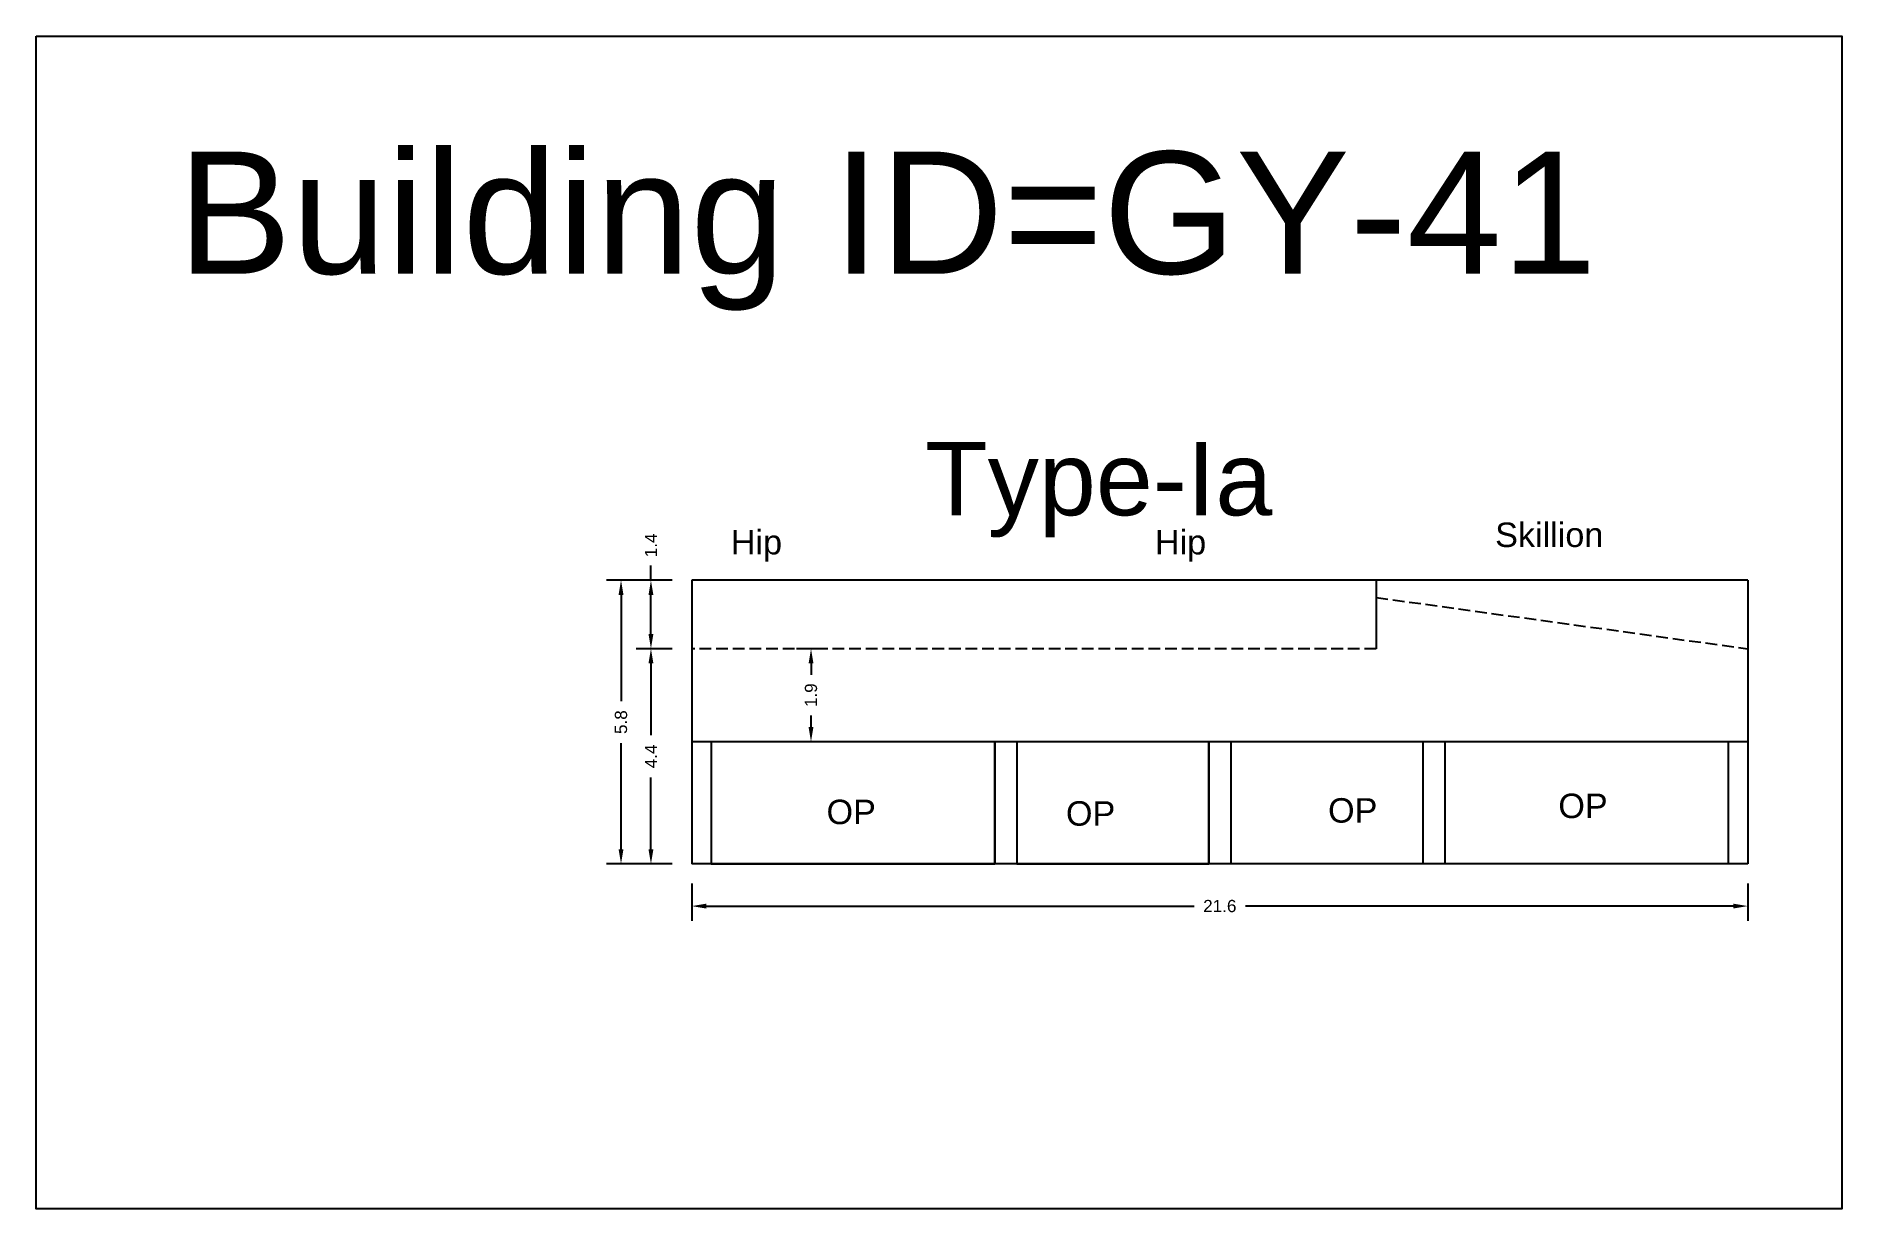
# Model space of a CAD drawing. Header units: metres. Extents: x 3416649 to 3417076, y -6712857 to -6712690.
# Drawn here: x 3416649.39 to 3416686.32, y -6712857.27 to -6712833.29 of the extents above; entities that cross this region are included whole.
import ezdxf

# ---------------------------------------------------------------- set-up
doc = ezdxf.new("R2010")
doc.units = ezdxf.units.M
doc.linetypes.add('ACAD_ISO02W100', pattern=[15, 12, -3])
doc.layers.add('Dotted', color=7, linetype='ACAD_ISO02W100', plot=False)
doc.styles.get("Standard").update_dxf_attribs({"font": 'arial.ttf'})
doc.dimstyles.new('ISO-25', dxfattribs={"dimtxt": 0.25, "dimasz": 0.3, "dimexe": 0.3, "dimexo": 0.4, "dimgap": 0.2, "dimtad": 0, "dimdec": 1, "dimdsep": 46, "dimtxsty": 'Standard', "dimcen": 2.5, "dimadec": 0, "dimazin": 0, "dimtfac": 1, "dimtdec": 1, "dimtmove": 0, "dimatfit": 3, "dimfxl": 1, "dimarcsym": 0})

# ---------------------------------------------------------------- blocks, each defined once
blk = doc.blocks.new('*D295')
at = {"color": 0, "lineweight": -2, "transparency": 16777216}
for p, q in [((3416665.526, -6712845.817), (3416664.935, -6712845.817)), ((3416665.235, -6712846.117), (3416665.235, -6712846.351)), ((3416665.235, -6712847.417), (3416665.235, -6712847.183)), ((3416665.526, -6712847.717), (3416664.935, -6712847.717))]:
    blk.add_line(p, q, dxfattribs=at)
at = {"color": 0, "transparency": 16777216}
for points in [[(3416665.185, -6712846.117), (3416665.285, -6712846.117), (3416665.235, -6712845.817)], [(3416665.185, -6712847.417), (3416665.285, -6712847.417), (3416665.235, -6712847.717)]]:
    blk.add_solid(points, dxfattribs=at)
at = {"layer": 'Defpoints', "color": 0, "transparency": 16777216}
for p in [(3416665.235, -6712845.817), (3416665.926, -6712845.817), (3416665.926, -6712847.717)]:
    blk.add_point(p, dxfattribs=at)
at = {"color": 0, "transparency": 16777216, "insert": (3416665.235, -6712846.767), "char_height": 0.25, "attachment_point": 5, "rotation": 90}
blk.add_mtext('1.9', dxfattribs=at)
blk = doc.blocks.new('*D296')
at = {"color": 0, "lineweight": -2, "transparency": 16777216}
for p, q in [((3416662.796, -6712850.617), (3416662.796, -6712851.379)), ((3416684.396, -6712850.617), (3416684.396, -6712851.379)), ((3416663.096, -6712851.079), (3416673.069, -6712851.079)), ((3416684.096, -6712851.079), (3416674.123, -6712851.079))]:
    blk.add_line(p, q, dxfattribs=at)
at = {"color": 0, "transparency": 16777216}
for points in [[(3416663.096, -6712851.029), (3416663.096, -6712851.129), (3416662.796, -6712851.079)], [(3416684.096, -6712851.029), (3416684.096, -6712851.129), (3416684.396, -6712851.079)]]:
    blk.add_solid(points, dxfattribs=at)
at = {"layer": 'Defpoints', "color": 0, "transparency": 16777216}
for p in [(3416662.796, -6712850.217), (3416684.396, -6712850.217), (3416684.396, -6712851.079)]:
    blk.add_point(p, dxfattribs=at)
at = {"color": 0, "transparency": 16777216, "insert": (3416673.596, -6712851.079), "char_height": 0.25, "attachment_point": 5}
blk.add_mtext('21.6', dxfattribs=at)
blk = doc.blocks.new('*D297')
at = {"color": 0, "lineweight": -2, "transparency": 16777216}
for p, q in [((3416662.396, -6712845.817), (3416661.661, -6712845.817)), ((3416661.961, -6712846.117), (3416661.961, -6712847.585)), ((3416661.961, -6712849.917), (3416661.961, -6712848.449)), ((3416662.396, -6712850.217), (3416661.661, -6712850.217))]:
    blk.add_line(p, q, dxfattribs=at)
at = {"color": 0, "transparency": 16777216}
for points in [[(3416661.911, -6712846.117), (3416662.011, -6712846.117), (3416661.961, -6712845.817)], [(3416661.911, -6712849.917), (3416662.011, -6712849.917), (3416661.961, -6712850.217)]]:
    blk.add_solid(points, dxfattribs=at)
at = {"layer": 'Defpoints', "color": 0, "transparency": 16777216}
for p in [(3416661.961, -6712845.817), (3416662.796, -6712845.817), (3416662.796, -6712850.217)]:
    blk.add_point(p, dxfattribs=at)
at = {"color": 0, "transparency": 16777216, "insert": (3416661.961, -6712848.017), "char_height": 0.25, "attachment_point": 5, "rotation": 90}
blk.add_mtext('4.4', dxfattribs=at)
blk = doc.blocks.new('*D298')
at = {"color": 0, "lineweight": -2, "transparency": 16777216}
for p, q in [((3416662.396, -6712844.417), (3416661.049, -6712844.417)), ((3416661.349, -6712844.717), (3416661.349, -6712846.889)), ((3416661.349, -6712849.917), (3416661.349, -6712847.745)), ((3416662.396, -6712850.217), (3416661.049, -6712850.217))]:
    blk.add_line(p, q, dxfattribs=at)
at = {"color": 0, "transparency": 16777216}
for points in [[(3416661.299, -6712844.717), (3416661.399, -6712844.717), (3416661.349, -6712844.417)], [(3416661.299, -6712849.917), (3416661.399, -6712849.917), (3416661.349, -6712850.217)]]:
    blk.add_solid(points, dxfattribs=at)
at = {"layer": 'Defpoints', "color": 0, "transparency": 16777216}
for p in [(3416661.349, -6712844.417), (3416662.796, -6712844.417), (3416662.796, -6712850.217)]:
    blk.add_point(p, dxfattribs=at)
at = {"color": 0, "transparency": 16777216, "insert": (3416661.349, -6712847.317), "char_height": 0.25, "attachment_point": 5, "rotation": 90}
blk.add_mtext('5.8', dxfattribs=at)
blk = doc.blocks.new('*D299')
at = {"color": 0, "lineweight": -2, "transparency": 16777216}
for p, q in [((3416661.961, -6712844.417), (3416661.961, -6712844.117)), ((3416662.396, -6712844.417), (3416661.661, -6712844.417)), ((3416661.961, -6712845.517), (3416661.961, -6712844.717)), ((3416662.396, -6712845.817), (3416661.661, -6712845.817))]:
    blk.add_line(p, q, dxfattribs=at)
at = {"color": 0, "transparency": 16777216}
for points in [[(3416661.911, -6712844.717), (3416662.011, -6712844.717), (3416661.961, -6712844.417)], [(3416661.911, -6712845.517), (3416662.011, -6712845.517), (3416661.961, -6712845.817)]]:
    blk.add_solid(points, dxfattribs=at)
at = {"layer": 'Defpoints', "color": 0, "transparency": 16777216}
for p in [(3416661.961, -6712844.417), (3416662.796, -6712844.417), (3416662.796, -6712845.817)]:
    blk.add_point(p, dxfattribs=at)
at = {"color": 0, "transparency": 16777216, "insert": (3416661.961, -6712843.702), "char_height": 0.25, "attachment_point": 5, "rotation": 90}
blk.add_mtext('1.4', dxfattribs=at)

msp = doc.modelspace()

# ---------------------------------------------------------------- linework, layer by layer
for points in [[(3416649.386, -6712833.29), (3416686.319, -6712833.29), (3416686.319, -6712857.27), (3416649.386, -6712857.27)], [(3416668.996, -6712847.717), (3416663.196, -6712847.717), (3416663.196, -6712850.217), (3416668.996, -6712850.217)], [(3416673.371, -6712847.717), (3416669.446, -6712847.717), (3416669.446, -6712850.217), (3416673.371, -6712850.217)]]:
    msp.add_lwpolyline(points, close=True)
for points in [[(3416662.796, -6712844.417), (3416662.796, -6712850.217)], [(3416684.396, -6712844.417), (3416662.796, -6712844.417)], [(3416676.796, -6712844.417), (3416676.796, -6712845.817)], [(3416684.396, -6712844.417), (3416684.396, -6712850.217)], [(3416684.396, -6712847.717), (3416662.796, -6712847.717)], [(3416663.196, -6712847.717), (3416663.196, -6712850.217)], [(3416668.996, -6712847.717), (3416668.996, -6712850.217)], [(3416669.446, -6712847.717), (3416669.446, -6712850.217)], [(3416673.371, -6712847.717), (3416673.371, -6712850.217)], [(3416673.821, -6712847.717), (3416673.821, -6712850.217)], [(3416677.746, -6712847.717), (3416677.746, -6712850.217)], [(3416678.196, -6712847.717), (3416678.196, -6712850.217)], [(3416683.996, -6712847.717), (3416683.996, -6712850.217)], [(3416684.396, -6712850.217), (3416662.796, -6712850.217)]]:
    msp.add_lwpolyline(points)
at = {"layer": 'Dotted', "ltscale": 0.02}
for points in [[(3416676.796, -6712844.769), (3416684.396, -6712845.817)], [(3416676.796, -6712845.817), (3416662.796, -6712845.817)]]:
    msp.add_lwpolyline(points, dxfattribs=at)

# ---------------------------------------------------------------- texts
at = {"attachment_point": 1}
for s, width, heights, insert, char_height in [('Building ID=GY-41', 67.86454, [0.517], (3416652.283, -6712835.65), 2.5), ('Type-Ia ', 9.99112, [0.517], (3416667.568, -6712841.588), 1.5), ('Skillion', 1.17554, [0], (3416679.228, -6712843.236), 0.5), ('Hip', 1.17554, [0], (3416663.595, -6712843.387), 0.5), ('Hip', 1.17554, [0], (3416672.269, -6712843.387), 0.5), ('OP', 1.17554, [0], (3416680.52, -6712848.779), 0.5), ('OP', 1.17554, [0], (3416665.552, -6712848.903), 0.5), ('OP', 1.17554, [0], (3416670.449, -6712848.934), 0.5), ('OP', 1.17554, [0], (3416675.81, -6712848.872), 0.5)]:
    msp.add_mtext_dynamic_manual_height_columns(s, width=width, gutter_width=12.5, heights=heights, dxfattribs=dict(at, insert=insert, char_height=char_height))

# ---------------------------------------------------------------- dimensions: what is measured, and where the dimension line sits
for base, p1, p2, picture, middle in [((3416661.961, -6712844.417), (3416662.796, -6712845.817), (3416662.796, -6712844.417), '*D299', (3416661.961, -6712843.702)), ((3416661.349, -6712844.417), (3416662.796, -6712850.217), (3416662.796, -6712844.417), '*D298', (3416661.349, -6712847.317)), ((3416661.961, -6712845.817), (3416662.796, -6712850.217), (3416662.796, -6712845.817), '*D297', (3416661.961, -6712848.017)), ((3416665.235, -6712845.817), (3416665.926, -6712847.717), (3416665.926, -6712845.817), '*D295', (3416665.235, -6712846.767))]:
    dim = msp.add_linear_dim(base=base, p1=p1, p2=p2, angle=90, dimstyle='ISO-25')
    dim.commit()
    dim.dimension.update_dxf_attribs({"geometry": picture, "text_midpoint": middle})
dim = msp.add_linear_dim(base=(3416684.396, -6712851.079), p1=(3416662.796, -6712850.217), p2=(3416684.396, -6712850.217), dimstyle='ISO-25')
dim.commit()
dim.dimension.update_dxf_attribs({"geometry": '*D296', "text_midpoint": (3416673.596, -6712851.079)})

doc.saveas('drawing.dxf')
